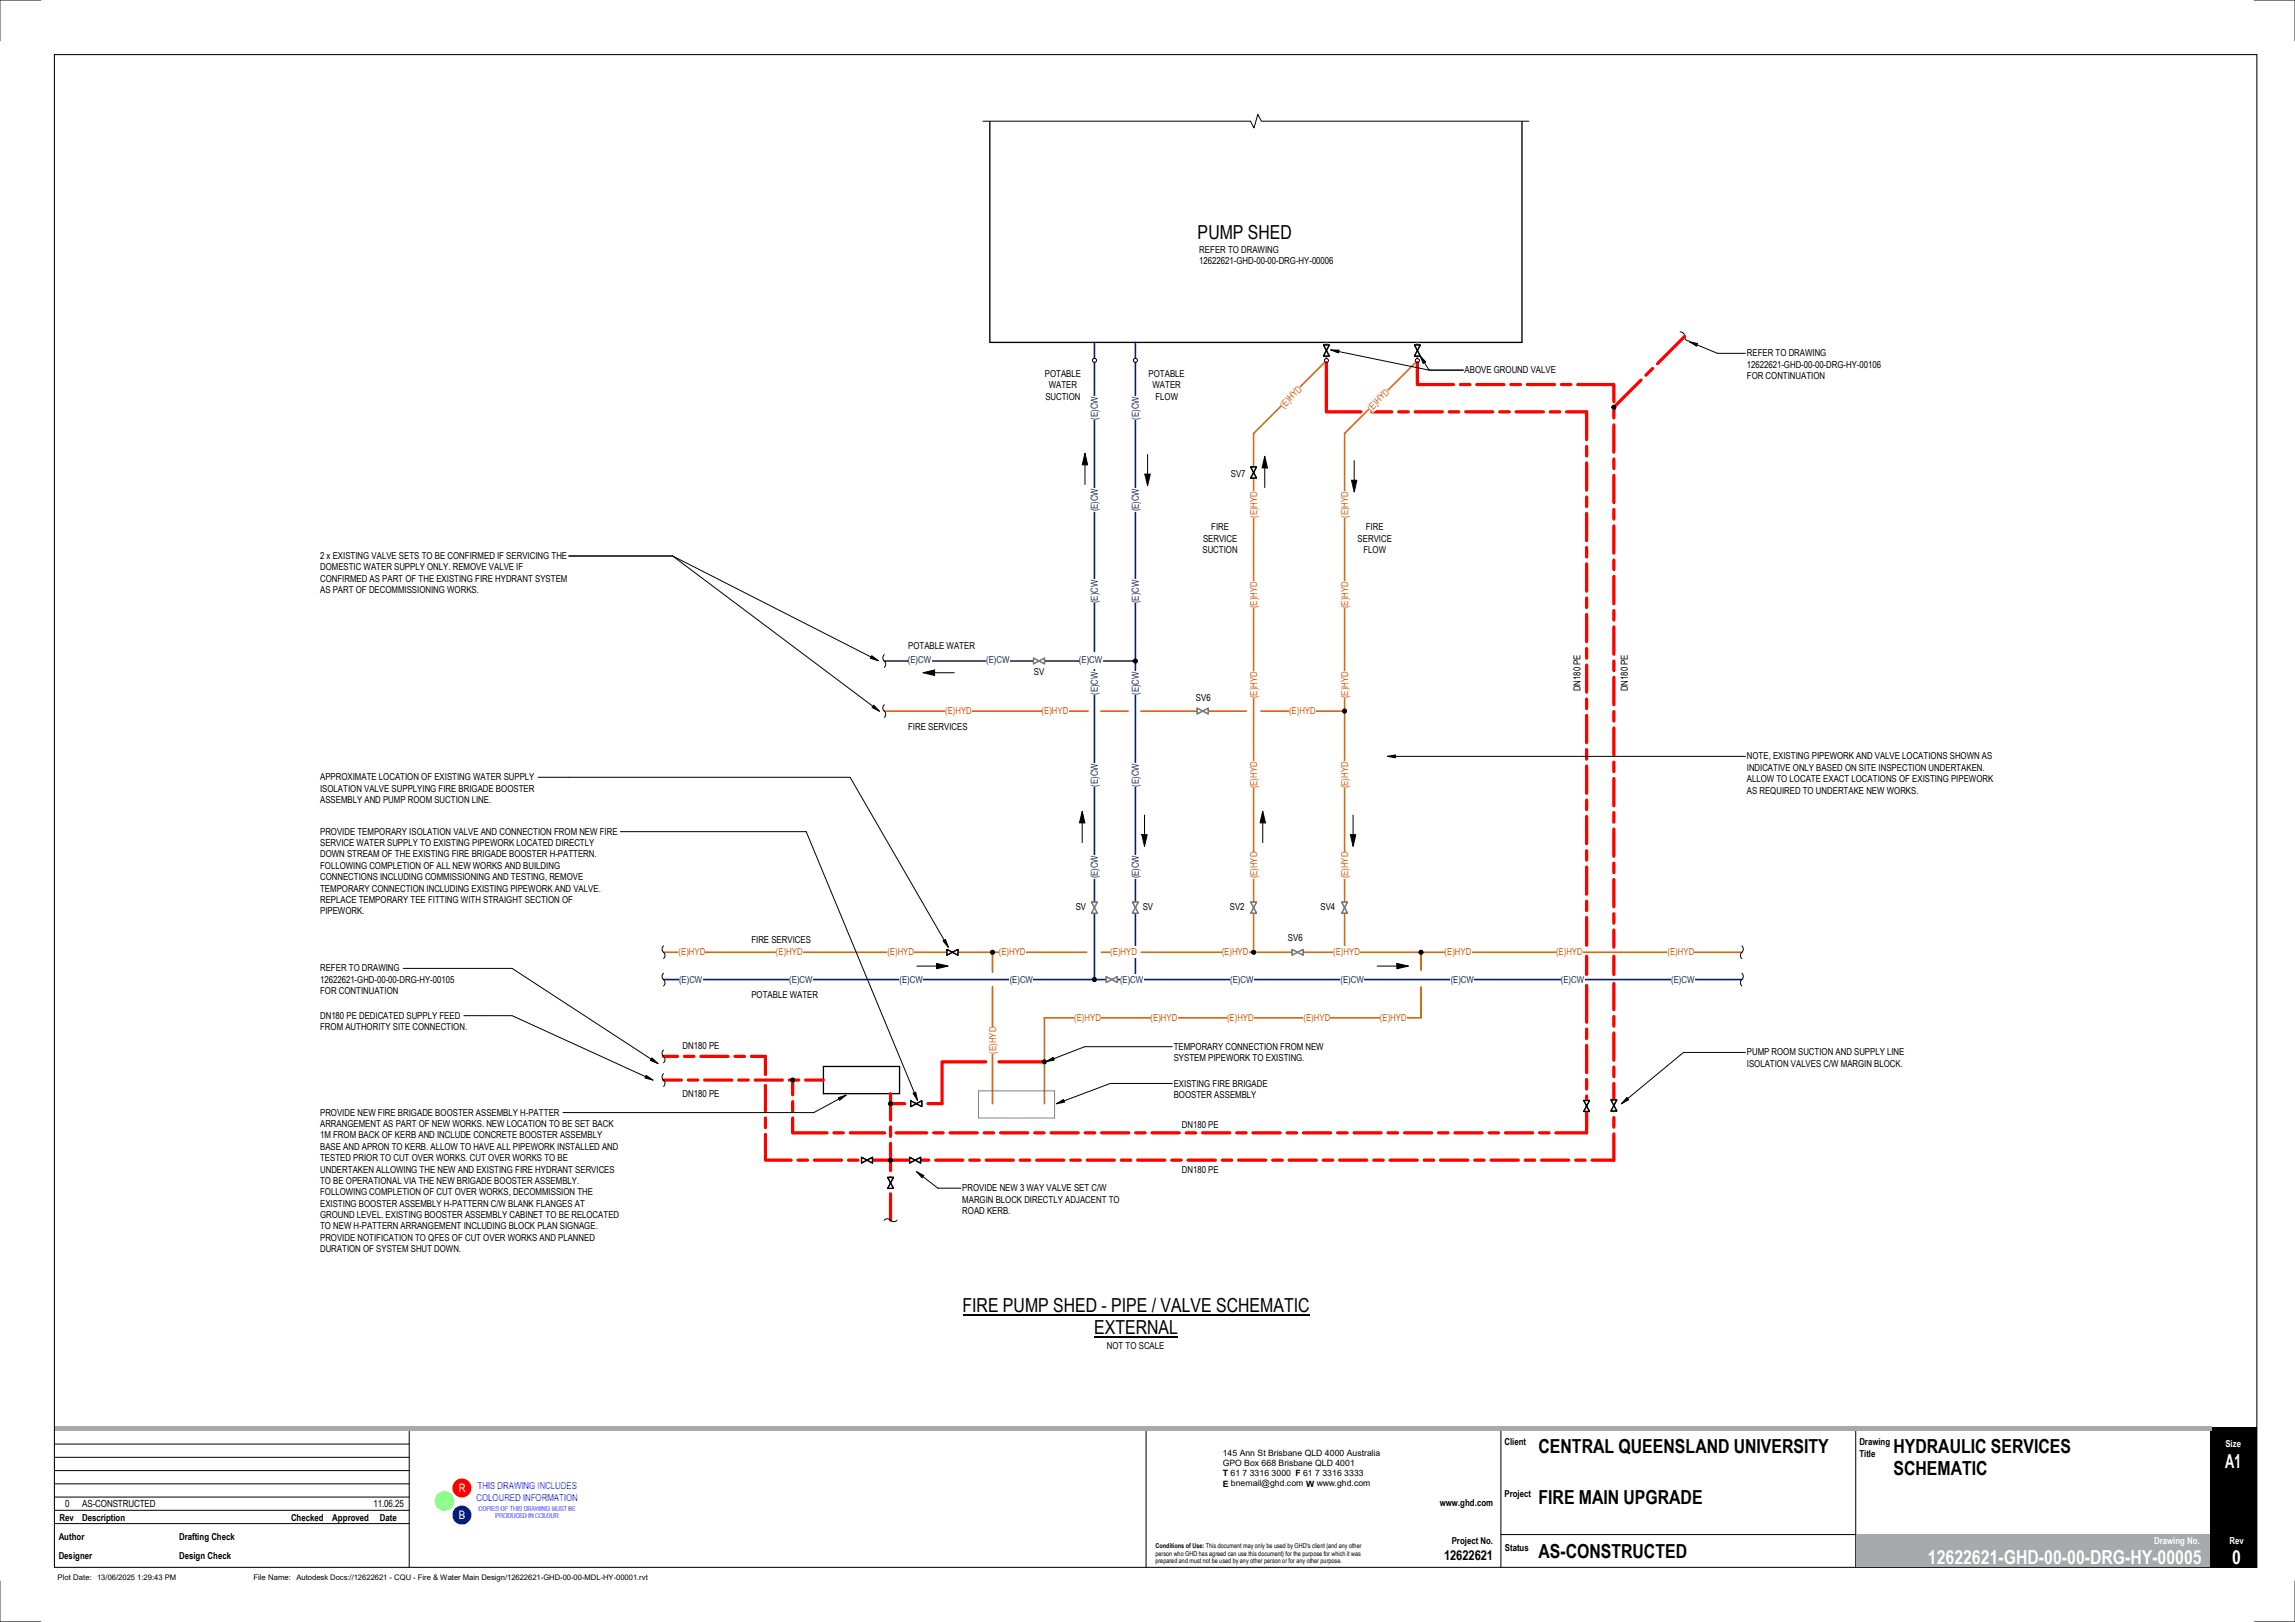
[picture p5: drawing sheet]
<svg xmlns="http://www.w3.org/2000/svg" width="841mm" height="594mm" viewBox="0 0 841 594" stroke-linecap="round" stroke-linejoin="round" font-family="sans-serif">
<defs><g id="words">
<g font-size="7.1">
<text x="438.9" y="87.4">PUMP SHED</text>
<text x="352.7" y="480.7">FIRE PUMP SHED - PIPE / VALVE SCHEMATIC</text>
<text x="401" y="488.7">EXTERNAL</text>
<text x="563.8" y="532.3">CENTRAL QUEENSLAND UNIVERSITY</text>
<text x="693.9" y="532.3">HYDRAULIC SERVICES</text>
<text x="693.9" y="540.3">SCHEMATIC</text>
<text x="563.8" y="551">FIRE MAIN UPGRADE</text>
<text x="563.8" y="570.8">AS-CONSTRUCTED</text>
</g>
<g font-size="7.1" fill="#feffff">
<text x="815.4" y="537.8">A1</text>
<text x="706.5" y="572.7">12622621-GHD-00-00-DRG-HY-00005</text>
<text x="818" y="572.7">0</text>
</g>
<text font-size="5" x="529.2" y="571.5">12622621</text>
<g font-size="4.2" fill="#fefefe">
<text x="161.5" y="551.1">G</text>
<text x="168.1" y="546.4">R</text>
<text x="168.2" y="556.4">B</text>
</g>
<g font-size="3.6">
<text x="23.9" y="552">0</text>
<text x="30.1" y="552">AS-CONSTRUCTED</text>
<text x="136.9" y="552">11.06.25</text>
</g>
<g font-size="3.5">
<text x="439.5" y="92.6">REFER TO DRAWING</text>
<text x="439.5" y="96.8">12622621-GHD-00-00-DRG-HY-00006</text>
<text x="640.1" y="130.5">REFER TO DRAWING</text>
<text x="536.7" y="136.7">ABOVE GROUND VALVE</text>
<text x="640.1" y="134.7">12622621-GHD-00-00-DRG-HY-00106</text>
<text x="382.9" y="138.1">POTABLE</text>
<text x="384.3" y="142.2">WATER</text>
<text x="420.9" y="138.1">POTABLE</text>
<text x="422.4" y="142.2">WATER</text>
<text x="640.1" y="138.9">FOR CONTINUATION</text>
<text x="383.1" y="146.4">SUCTION</text>
<text x="423.4" y="146.4">FLOW</text>
<text x="451.1" y="174.5">SV7</text>
<text x="443.8" y="194.3">FIRE</text>
<text x="500.5" y="194.3">FIRE</text>
<text x="440.6" y="202.6">SUCTION</text>
<text x="440.9" y="198.5">SERVICE</text>
<text x="497.5" y="198.5">SERVICE</text>
<text x="499.6" y="202.6">FLOW</text>
<text x="117.3" y="204.7">2 x EXISTING VALVE SETS TO BE CONFIRMED IF SERVICING THE</text>
<text x="117.3" y="208.9">DOMESTIC WATER SUPPLY ONLY. REMOVE VALVE IF</text>
<text x="117.3" y="213.1">CONFIRMED AS PART OF THE EXISTING FIRE HYDRANT SYSTEM</text>
<text x="117.3" y="217.3">AS PART OF DECOMMISSIONING WORKS.</text>
<text x="332.8" y="237.9">POTABLE WATER</text>
<text x="378.9" y="247.4">SV</text>
<text x="438.3" y="256.9">SV6</text>
<text x="579.2" y="253.2" transform="rotate(-90 579.2 253.2)">DN180 PE</text>
<text x="596.6" y="253.2" transform="rotate(-90 596.6 253.2)">DN180 PE</text>
<text x="332.8" y="267.5">FIRE SERVICES</text>
<text x="640.1" y="278.2">NOTE, EXISTING PIPEWORK AND VALVE LOCATIONS SHOWN AS</text>
<text x="117.3" y="285.8">APPROXIMATE LOCATION OF EXISTING WATER SUPPLY</text>
<text x="640.1" y="282.3">INDICATIVE ONLY BASED ON SITE INSPECTION UNDERTAKEN.</text>
<text x="640.1" y="286.5">ALLOW TO LOCATE EXACT LOCATIONS OF EXISTING PIPEWORK</text>
<text x="117.3" y="290">ISOLATION VALVE SUPPLYING FIRE BRIGADE BOOSTER</text>
<text x="640.1" y="290.7">AS REQUIRED TO UNDERTAKE NEW WORKS.</text>
<text x="117.3" y="294.1">ASSEMBLY AND PUMP ROOM SUCTION LINE.</text>
<text x="117.3" y="305.7">PROVIDE TEMPORARY ISOLATION VALVE AND CONNECTION FROM NEW FIRE</text>
<text x="117.3" y="309.9">SERVICE WATER SUPPLY TO EXISTING PIPEWORK LOCATED DIRECTLY</text>
<text x="117.3" y="314">DOWN STREAM OF THE EXISTING FIRE BRIGADE BOOSTER H-PATTERN.</text>
<text x="117.3" y="318.2">FOLLOWING COMPLETION OF ALL NEW WORKS AND BUILDING</text>
<text x="117.3" y="322.4">CONNECTIONS INCLUDING COMMISSIONING AND TESTING, REMOVE</text>
<text x="117.3" y="326.5">TEMPORARY CONNECTION INCLUDING EXISTING PIPEWORK AND VALVE.</text>
<text x="117.3" y="330.7">REPLACE TEMPORARY TEE FITTING WITH STRAIGHT SECTION OF</text>
<text x="117.3" y="334.9">PIPEWORK.</text>
<text x="394.2" y="333.4">SV</text>
<text x="418.8" y="333.4">SV</text>
<text x="450.7" y="333.4">SV2</text>
<text x="483.9" y="333.4">SV4</text>
<text x="275.3" y="345.3">FIRE SERVICES</text>
<text x="472" y="344.5">SV6</text>
<text x="117.3" y="355.8">REFER TO DRAWING</text>
<text x="117.3" y="360">12622621-GHD-00-00-DRG-HY-00105</text>
<text x="117.3" y="364.2">FOR CONTINUATION</text>
<text x="275.3" y="365.4">POTABLE WATER</text>
<text x="117.3" y="373.1">DN180 PE DEDICATED SUPPLY FEED</text>
<text x="117.3" y="377.3">FROM AUTHORITY SITE CONNECTION.</text>
<text x="250.2" y="384.3">DN180 PE</text>
<text x="430.1" y="384.5">TEMPORARY CONNECTION FROM NEW</text>
<text x="430.1" y="388.7">SYSTEM PIPEWORK TO EXISTING.</text>
<text x="640.1" y="386.6">PUMP ROOM SUCTION AND SUPPLY LINE</text>
<text x="640.1" y="390.8">ISOLATION VALVES C/W MARGIN BLOCK.</text>
<text x="250.2" y="401.7">DN180 PE</text>
<text x="430.1" y="398">EXISTING FIRE BRIGADE</text>
<text x="430.1" y="402.1">BOOSTER ASSEMBLY</text>
<text x="117.3" y="408.6">PROVIDE NEW FIRE BRIGADE BOOSTER ASSEMBLY H-PATTER</text>
<text x="117.3" y="412.8">ARRANGEMENT AS PART OF NEW WORKS. NEW LOCATION TO BE SET BACK</text>
<text x="433.1" y="413.2">DN180 PE</text>
<text x="117.3" y="416.9">1M FROM BACK OF KERB AND INCLUDE CONCRETE BOOSTER ASSEMBLY</text>
<text x="117.3" y="421.1">BASE AND APRON TO KERB. ALLOW TO HAVE ALL PIPEWORK INSTALLED AND</text>
<text x="117.3" y="425.3">TESTED PRIOR TO CUT OVER WORKS. CUT OVER WORKS TO BE</text>
<text x="117.3" y="429.5">UNDERTAKEN ALLOWING THE NEW AND EXISTING FIRE HYDRANT SERVICES</text>
<text x="433.1" y="429.5">DN180 PE</text>
<text x="117.3" y="433.6">TO BE OPERATIONAL VIA THE NEW BRIGADE BOOSTER ASSEMBLY.</text>
<text x="117.3" y="437.8">FOLLOWING COMPLETION OF CUT OVER WORKS, DECOMMISSION THE</text>
<text x="352.6" y="436.3">PROVIDE NEW 3 WAY VALVE SET C/W</text>
<text x="117.3" y="441.9">EXISTING BOOSTER ASSEMBLY H-PATTERN C/W BLANK FLANGES AT</text>
<text x="352.6" y="440.5">MARGIN BLOCK DIRECTLY ADJACENT TO</text>
<text x="117.3" y="446.1">GROUND LEVEL. EXISTING BOOSTER ASSEMBLY CABINET TO BE RELOCATED</text>
<text x="352.6" y="444.6">ROAD KERB.</text>
<text x="117.3" y="450.3">TO NEW H-PATTERN ARRANGEMENT INCLUDING BLOCK PLAN SIGNAGE.</text>
<text x="117.3" y="454.4">PROVIDE NOTIFICATION TO QFES OF CUT OVER WORKS AND PLANNED</text>
<text x="117.3" y="458.6">DURATION OF SYSTEM SHUT DOWN.</text>
<text x="405.6" y="494.1">NOT TO SCALE</text>
<text x="551.3" y="529.4">Client</text>
<text x="681.4" y="529.4">Drawing</text>
<text x="681.4" y="533.5">Title</text>
<text x="527.6" y="551.7">www.ghd.com</text>
<text x="551.3" y="548.3">Project</text>
<text x="21.8" y="557">Rev</text>
<text x="30.2" y="557">Description</text>
<text x="106.6" y="557">Checked</text>
<text x="121.8" y="557">Approved</text>
<text x="139.2" y="557">Date</text>
<text x="21.5" y="564.2">Author</text>
<text x="65.7" y="564.2">Drafting Check</text>
<text x="532" y="565.7">Project No.</text>
<text x="551.5" y="567.9">Status</text>
<text x="21.5" y="571">Designer</text>
<text x="65.7" y="571">Design Check</text>
</g>
<g font-size="3.5" fill="#cc6500">
<text x="470.5" y="149.6" transform="rotate(-45 470.5 149.6)">(E)HYD</text>
<text x="502.5" y="150.7" transform="rotate(-45 502.5 150.7)">(E)HYD</text>
<text x="460.7" y="189.7" transform="rotate(-90 460.7 189.7)">(E)HYD</text>
<text x="494.1" y="189.7" transform="rotate(-90 494.1 189.7)">(E)HYD</text>
<text x="460.7" y="222.7" transform="rotate(-90 460.7 222.7)">(E)HYD</text>
<text x="494.1" y="222.7" transform="rotate(-90 494.1 222.7)">(E)HYD</text>
<text x="460.7" y="255.7" transform="rotate(-90 460.7 255.7)">(E)HYD</text>
<text x="494.1" y="255.7" transform="rotate(-90 494.1 255.7)">(E)HYD</text>
<text x="346.4" y="261.5">(E)HYD</text>
<text x="381.7" y="261.5">(E)HYD</text>
<text x="472.4" y="261.5">(E)HYD</text>
<text x="460.7" y="288.7" transform="rotate(-90 460.7 288.7)">(E)HYD</text>
<text x="494.1" y="288.7" transform="rotate(-90 494.1 288.7)">(E)HYD</text>
<text x="460.7" y="321.8" transform="rotate(-90 460.7 321.8)">(E)HYD</text>
<text x="494.1" y="321.8" transform="rotate(-90 494.1 321.8)">(E)HYD</text>
<text x="248.7" y="349.8">(E)HYD</text>
<text x="284.4" y="349.8">(E)HYD</text>
<text x="325.2" y="349.8">(E)HYD</text>
<text x="366" y="349.8">(E)HYD</text>
<text x="406.9" y="349.8">(E)HYD</text>
<text x="447.7" y="349.8">(E)HYD</text>
<text x="488.6" y="349.8">(E)HYD</text>
<text x="529.4" y="349.8">(E)HYD</text>
<text x="570.2" y="349.8">(E)HYD</text>
<text x="611.1" y="349.8">(E)HYD</text>
<text x="393.7" y="373.9">(E)HYD</text>
<text x="421.7" y="373.9">(E)HYD</text>
<text x="449.7" y="373.9">(E)HYD</text>
<text x="477.7" y="373.9">(E)HYD</text>
<text x="505.7" y="373.9">(E)HYD</text>
<text x="365" y="385.9" transform="rotate(-90 365 385.9)">(E)HYD</text>
</g>
<g font-size="3.5" fill="#001f7e">
<text x="402.3" y="153.7" transform="rotate(-90 402.3 153.7)">(E)CW</text>
<text x="417.3" y="153.7" transform="rotate(-90 417.3 153.7)">(E)CW</text>
<text x="402.3" y="187.3" transform="rotate(-90 402.3 187.3)">(E)CW</text>
<text x="417.3" y="187.3" transform="rotate(-90 417.3 187.3)">(E)CW</text>
<text x="402.3" y="220.9" transform="rotate(-90 402.3 220.9)">(E)CW</text>
<text x="417.3" y="220.9" transform="rotate(-90 417.3 220.9)">(E)CW</text>
<text x="332.7" y="243">(E)CW</text>
<text x="361.4" y="243">(E)CW</text>
<text x="395.4" y="243">(E)CW</text>
<text x="402.3" y="254.5" transform="rotate(-90 402.3 254.5)">(E)CW</text>
<text x="417.3" y="254.5" transform="rotate(-90 417.3 254.5)">(E)CW</text>
<text x="402.3" y="288.1" transform="rotate(-90 402.3 288.1)">(E)CW</text>
<text x="417.3" y="288.1" transform="rotate(-90 417.3 288.1)">(E)CW</text>
<text x="402.3" y="321.8" transform="rotate(-90 402.3 321.8)">(E)CW</text>
<text x="417.3" y="321.8" transform="rotate(-90 417.3 321.8)">(E)CW</text>
<text x="248.9" y="359.9">(E)CW</text>
<text x="289.2" y="359.9">(E)CW</text>
<text x="329.6" y="359.9">(E)CW</text>
<text x="370" y="359.9">(E)CW</text>
<text x="410.4" y="359.9">(E)CW</text>
<text x="450.8" y="359.9">(E)CW</text>
<text x="491.2" y="359.9">(E)CW</text>
<text x="531.6" y="359.9">(E)CW</text>
<text x="572" y="359.9">(E)CW</text>
<text x="612.4" y="359.9">(E)CW</text>
</g>
<g font-size="3.5" fill="#feffff">
<text x="815.5" y="530">Size</text>
<text x="789.4" y="565.6">Drawing No.</text>
<text x="817" y="565.6">Rev</text>
</g>
<g font-size="3.5" fill="#00f">
<text x="175" y="545.5">THIS DRAWING INCLUDES</text>
<text x="174.6" y="549.6">COLOURED INFORMATION</text>
</g>
<g font-size="3.2">
<text x="448.1" y="533.4">145 Ann St Brisbane QLD 4000 Australia</text>
<text x="448.1" y="537">GPO Box 668 Brisbane QLD 4001</text>
<text x="448.1" y="540.8">T 61 7 3316 3000 F 61 7 3316 3333</text>
<text x="448.1" y="544.5">E bnemail@ghd.com W www.ghd.com</text>
</g>
<g font-size="2.8">
<text x="21.1" y="578.8">Plot Date:</text>
<text x="35.6" y="578.8">13/06/2025 1:29:43 PM</text>
<text x="92.8" y="578.8">File Name:</text>
<text x="108.7" y="578.8">Autodesk Docs://12622621 - CQU - Fire &amp; Water Main Design/12622621-GHD-00-00-MDL-HY-00001.rvt</text>
</g>
<g font-size="2.4" fill="#00f">
<text x="175.4" y="553.3">COPIES OF THIS DRAWING MUST BE</text>
<text x="181.6" y="556.1">PRODUCED IN COLOUR</text>
</g>
<g font-size="2.4">
<text x="423.4" y="566.9">Conditions of Use: This document may only be used by GHD's client (and any other</text>
<text x="423.4" y="569.8">person who GHD has agreed can use this document) for the purpose for which it was</text>
<text x="423.4" y="572.6">prepared and must not be used by any other person or for any other purpose.</text>
</g>
</g></defs>
<path d="M362.7 28.7h195v96.7h-195zM301.8 390.6h27.8v10h-27.8z" fill="none" stroke="#000" stroke-width=".49"/>
<path d="M401.1 125.4v5.9M401.1 132.8v105.8M416.1 125.4v5.9M416.1 132.8v226M324.1 242.1h92M401.1 245.3v113.5M243.2 358.8h395.1" fill="none" stroke="#001f7e" stroke-width=".59"/>
<g fill="none" stroke="#cc6800" stroke-width=".59">
<path d="M485.6 132.6l-26.2 26.1v190.1M486.1 125.4v5.9M518.8 132.7l-26.1 26v190.1M519.4 125.4v5.9M324.1 260.4h74.6M403.4 260.4h10M418.1 260.4h38.6M462.1 260.4h30.6M243.2 348.8h155.1M363.7 348.8v7.3M403.6 348.8h10M418.3 348.8h220"/>
<path d="M520.7 348.8v6.7M363.7 361.4v42.8M520.7 361.4v11.4h-138v31.4"/>
</g>
<g fill="none" stroke="#000" stroke-width=".37">
<path d="M615.7 121.6a1.89 1.89 0 0 1 1.8 2.4l.8 .8 .7 .1M324.1 239.8a1.63 1.63 0 0 0 .2 2.6l.3 1.1-.5 .9M324.1 258.1a1.63 1.63 0 0 0 .2 2.6l.3 1.1-.5 1M243.2 346.5a1.63 1.63 0 0 0 .2 2.6l.3 1-.5 1M243.2 356.4a1.65 1.65 0 0 0 .2 2.7l.3 1-.5 1M638.3 356.4a1.9 1.9 0 0 1-.4 3v1.1l.4 .6M638.3 346.5a1.9 1.9 0 0 1-.4 2.9v1.1l.4 .6M243.2 384.6a1.65 1.65 0 0 0 .2 2.6l.3 1.1-.5 1M243.2 393.3a1.63 1.63 0 0 0 .2 2.6l.3 1-.5 1M324 446.9a1.9 1.9 0 0 1 3 .5h1.1l.6-.5"/>
<circle cx="401.1" cy="132" r=".76"/>
<circle cx="416.1" cy="132" r=".76"/>
<circle cx="486.1" cy="132.1" r=".76"/>
<circle cx="519.4" cy="132.1" r=".76"/>
<circle cx="416.1" cy="242.1" r=".75"/>
<circle cx="492.8" cy="260.4" r=".75"/>
<circle cx="401.1" cy="358.8" r=".75"/>
<circle cx="416.1" cy="358.8" r=".75"/>
<circle cx="459.4" cy="348.8" r=".75"/>
<circle cx="492.8" cy="348.8" r=".75"/>
</g>
<g fill="none" stroke="#f00" stroke-width="1.2">
<path d="M486.1 132.8v18h12.7M519.4 132.8v8h13.3M601.4 139.2l-10 10M605.6 135l-2.5 2.4M617.3 123.2l-9.9 10M502.8 150.8h7.3M512.6 150.8h3.5M518.6 150.8h10M531.1 150.8h3.5M535.2 140.8h3.5M537.1 150.8h10M541.2 140.8h10"/>
<path d="M549.6 150.8h3.5M553.7 140.8h3.5M555.6 150.8h10M559.7 140.8h10M568.1 150.8h3.5M572.2 140.8h3.5M574.1 150.8h7.3v10.2M578.2 140.8h13.2v6.3M591.4 149.6v3.5M591.4 155.6v10M581.4 163.5v3.5M581.4 169.5v10"/>
<path d="M591.4 168.1v3.5M591.4 174.1v10M581.4 182v3.5M581.4 188v10M591.4 186.6v3.5M591.4 192.6v10M581.4 200.5v3.5M581.4 206.5v10M581.4 219v3.5M591.4 205.1v3.5M591.4 211.1v10M581.4 225v10"/>
<path d="M581.4 237.5v3.5M591.4 223.6v3.5M591.4 229.6v10M581.4 243.5v10M581.4 256v3.5M591.4 242.1v3.5M591.4 248.1v10M581.4 262v10M581.4 274.6v3.4M591.4 260.6v3.5M591.4 266.6v10M591.4 279.1v3.5"/>
<path d="M581.4 280.5v10.1M581.4 293.1v3.4M581.4 299v10.1M591.4 285.1v10M591.4 297.6v3.5M581.4 311.6v3.4M581.4 317.5v10.1M591.4 303.6v10M591.4 316.1v3.5M581.4 330.1v3.4M581.4 336v10.2M591.4 322.1v10"/>
<path d="M591.4 334.6v3.5M581.4 350.2v6.7M591.4 340.6v6.3M591.4 350.2v6.7M581.4 360.9v13.5M581.4 376.9v3.5M591.4 360.2v9.6M591.4 372.3v3.5M591.4 378.3v10M243.2 395.6h6.5M243.2 386.9h5.1M250.8 386.9h3.5"/>
<path d="M252.2 395.6h3.5M256.8 386.9h10M258.2 395.6h10M269.3 386.9h3.5M270.7 395.6h3.5M275.3 386.9h5.2v6.7M276.7 395.6h10M280.5 397.6v9.4M289.2 395.6h3.5M290.5 395.6v5.4M295.2 395.6h6.6M361.2 388.9h-16v15.3h-5.2"/>
<path d="M366.1 388.9h16.6M581.4 382.9v10M581.4 395.4v3.5M591.4 390.8v3.5M591.4 396.8v10M280.5 409.5v3.5M280.5 415.5v9.4h9.4M290.5 409.5v5.4h12.6M290.5 403.5v3.5M305.6 414.9h3.5M311.6 414.9h12.6M326.3 404.2h5.2"/>
<path d="M326.3 400.6v9.6M326.3 412.7v3.5M326.3 418.7v10.1M328.4 414.9h11.2M334 404.2h3.5M342.1 414.9h3.5M348.1 414.9h10M360.6 414.9h3.6M366.6 414.9h10M379.1 414.9h3.6M385.1 414.9h10M397.6 414.9h3.6"/>
<path d="M403.6 414.9h10M416.2 414.9h3.5M422.1 414.9h10.1M434.7 414.9h3.5M440.6 414.9h10.1M453.2 414.9h3.4M459.1 414.9h10.1M471.7 414.9h3.4M477.6 414.9h10.1M490.2 414.9h3.5M496.2 414.9h10M508.7 414.9h3.5"/>
<path d="M514.7 414.9h10M527.2 414.9h3.5M533.2 414.9h10M545.7 414.9h3.5M551.7 414.9h10M564.2 414.9h3.5M581.4 401.4v13.5h-11.2M591.4 415.3v9.6h-8M591.4 409.3v3.5M292.4 424.9h3.5M298.4 424.9h10M310.9 424.9h3.5"/>
<path d="M316.9 424.9h17.5M326.3 431.2v3.5M326.3 437.2v9.7M336.9 424.9h3.5M342.9 424.9h10M355.4 424.9h3.5M361.4 424.9h10M373.9 424.9h3.5M379.9 424.9h10M392.4 424.9h3.5M398.4 424.9h10M410.9 424.9h3.5"/>
<path d="M416.9 424.9h10M429.4 424.9h3.5M435.4 424.9h10M447.9 424.9h3.5M453.9 424.9h10M466.4 424.9h3.5M472.4 424.9h10M484.9 424.9h3.5M490.9 424.9h10M503.4 424.9h3.5M509.4 424.9h10M521.9 424.9h3.5"/>
<path d="M527.9 424.9h10M540.4 424.9h3.5M546.4 424.9h10M558.9 424.9h3.5M564.9 424.9h10M577.4 424.9h3.5"/>
</g>
<path d="M358.6 399.5h27.9v10h-27.9z" fill="none" stroke="#808080" stroke-width=".37"/>
<path d="M415.3 241.3h1.5v1.5h-1.5zM492 259.7h1.5v1.5h-1.5zM400.3 358h1.5v1.5h-1.5zM415.3 358h1.5v1.5h-1.5zM458.7 348h1.5v1.5h-1.5zM492 348h1.5v1.5h-1.5z" fill="#000"/>
<path d="M405.4 357.8v2l4-2v2z" fill="none" stroke="#777" stroke-width=".49"/>
<path d="M405.4 358.8h4v1h-4z" fill="#fff"/>
<path d="M405.4 359.8l2-1 2 1" fill="none" stroke="#777" stroke-width=".49"/>
<path d="M405.4 357.8h4v1h-4z" fill="#fff"/>
<path d="M405.4 357.8l2 1 2-1" fill="none" stroke="#777" stroke-width=".49"/>
<path d="M407.4 357.8h2v2h-2z" fill="#fff"/>
<path d="M407.4 358.8l2-1v2z" fill="none" stroke="#777" stroke-width=".49"/>
<path d="M405.4 357.8h2v2h-2z" fill="#fff"/>
<path d="M378.8 241.1v2l4-2v2zM405.4 357.8l2 1-2 1z" fill="none" stroke="#777" stroke-width=".49"/>
<path d="M378.8 242.1h4v1h-4z" fill="#fff"/>
<path d="M378.8 243.1l1.9-1 2.1 1" fill="none" stroke="#777" stroke-width=".49"/>
<path d="M378.8 241.1h3.9v1h-3.9z" fill="#fff"/>
<path d="M378.8 241.1l1.9 1 2.1-1" fill="none" stroke="#777" stroke-width=".49"/>
<path d="M380.7 241.1h2.1v2h-2.1z" fill="#fff"/>
<path d="M380.7 242.1l2.1-1v2z" fill="none" stroke="#777" stroke-width=".49"/>
<path d="M378.8 241.1h1.9v2h-1.9z" fill="#fff"/>
<path d="M378.8 241.1l1.9 1-1.9 1zM438.7 259.4v2l4-2v2z" fill="none" stroke="#777" stroke-width=".49"/>
<path d="M438.7 260.4h4v1h-4z" fill="#fff"/>
<path d="M438.7 261.4l2.1-1 1.9 1" fill="none" stroke="#777" stroke-width=".49"/>
<path d="M438.8 259.4h3.9v1h-3.9z" fill="#fff"/>
<path d="M438.7 259.4l2.1 1 1.9-1" fill="none" stroke="#777" stroke-width=".49"/>
<path d="M440.8 259.4h1.9v2h-1.9z" fill="#fff"/>
<path d="M440.8 260.4l1.9-1v2z" fill="none" stroke="#777" stroke-width=".49"/>
<path d="M438.7 259.4h2.1v2h-2.1z" fill="#fff"/>
<path d="M438.7 259.4l2.1 1-2.1 1zM473.5 347.8v2l4-2v2z" fill="none" stroke="#777" stroke-width=".49"/>
<path d="M473.5 348.8h4v1h-4z" fill="#fff"/>
<path d="M473.5 349.8l2-1 2 1" fill="none" stroke="#777" stroke-width=".49"/>
<path d="M473.6 347.8h3.9v1h-3.9z" fill="#fff"/>
<path d="M473.5 347.8l2 1 2-1" fill="none" stroke="#777" stroke-width=".49"/>
<path d="M475.5 347.8h2v2h-2z" fill="#fff"/>
<path d="M475.5 348.8l2-1v2z" fill="none" stroke="#777" stroke-width=".49"/>
<path d="M473.5 347.8h2v2h-2z" fill="#fff"/>
<path d="M400.1 330.4h2l-2 4h2zM473.5 347.8l2 1-2 1z" fill="none" stroke="#777" stroke-width=".49"/>
<path d="M401.1 330.5h1v3.9h-1z" fill="#fff"/>
<path d="M402.1 330.4l-1 2 1 2" fill="none" stroke="#777" stroke-width=".49"/>
<path d="M400.1 330.4h1v4h-1z" fill="#fff"/>
<path d="M400.1 330.4l1 2-1 2" fill="none" stroke="#777" stroke-width=".49"/>
<path d="M400.1 330.4h2v2h-2z" fill="#fff"/>
<path d="M400.1 330.4h2l-1 2z" fill="none" stroke="#777" stroke-width=".49"/>
<path d="M400.1 332.4h2v2h-2z" fill="#fff"/>
<path d="M401.1 332.4l1 2h-2zM415.1 330.4l2 4h-2l2-4z" fill="none" stroke="#777" stroke-width=".49"/>
<path d="M416.1 330.5h1v3.9h-1z" fill="#fff"/>
<path d="M417.1 330.4l-1 2 1 2" fill="none" stroke="#777" stroke-width=".49"/>
<path d="M415.1 330.4h1v4h-1z" fill="#fff"/>
<path d="M415.1 330.4l1 2-1 2" fill="none" stroke="#777" stroke-width=".49"/>
<path d="M415.1 330.4h2v2h-2z" fill="#fff"/>
<path d="M415.1 330.4h2l-1 2z" fill="none" stroke="#777" stroke-width=".49"/>
<path d="M415.1 332.4h2v2h-2z" fill="#fff"/>
<path d="M416.1 332.4l1 2h-2zM458.4 330.4h2l-2 4h2z" fill="none" stroke="#777" stroke-width=".49"/>
<path d="M459.4 330.5h1v3.9h-1z" fill="#fff"/>
<path d="M460.4 330.4l-1 2 1 2" fill="none" stroke="#777" stroke-width=".49"/>
<path d="M458.4 330.4h1v4h-1z" fill="#fff"/>
<path d="M458.4 330.4l1 2-1 2" fill="none" stroke="#777" stroke-width=".49"/>
<path d="M458.4 330.4h2v2h-2z" fill="#fff"/>
<path d="M458.4 330.4h2l-1 2z" fill="none" stroke="#777" stroke-width=".49"/>
<path d="M458.4 332.4h2v2h-2z" fill="#fff"/>
<path d="M459.4 332.4l1 2h-2zM491.7 330.4h2l-2 4h2z" fill="none" stroke="#777" stroke-width=".49"/>
<path d="M492.7 330.5h1v3.9h-1z" fill="#fff"/>
<path d="M493.7 330.4l-1 2 1 2" fill="none" stroke="#777" stroke-width=".49"/>
<path d="M491.7 330.4h1v4h-1z" fill="#fff"/>
<path d="M491.7 330.4l1 2-1 2" fill="none" stroke="#777" stroke-width=".49"/>
<path d="M491.8 330.4h1.9v2h-1.9z" fill="#fff"/>
<path d="M491.7 330.4h2l-1 2z" fill="none" stroke="#777" stroke-width=".49"/>
<path d="M491.7 332.4h2v2h-2z" fill="#fff"/>
<path d="M492.7 332.4l1 2h-2z" fill="none" stroke="#777" stroke-width=".49"/>
<path d="M495.3 175.9h1.9l-.9 4.3zM496.3 168.7v10" fill="none" stroke="#000" stroke-width=".37"/>
<path d="M495.3 175.9h1.9v4.3h-1.9z" fill="#000"/>
<path d="M347 347.8v2l4-2v2z" fill="none" stroke="#000" stroke-width=".49"/>
<path d="M347 348.8h4v1h-4z" fill="#fff"/>
<path d="M347 349.8l2-1 2 1" fill="none" stroke="#000" stroke-width=".49"/>
<path d="M347.1 347.8h3.9v1h-3.9z" fill="#fff"/>
<path d="M347 347.8l2 1 2-1" fill="none" stroke="#000" stroke-width=".49"/>
<path d="M349 347.8h2v2h-2z" fill="#fff"/>
<path d="M349 348.8l2-1v2z" fill="none" stroke="#000" stroke-width=".49"/>
<path d="M347 347.8h2v2h-2z" fill="#fff"/>
<path d="M347 347.8l2 1-2 1zM333.4 423.9v2l4-2v2z" fill="none" stroke="#000" stroke-width=".49"/>
<g fill="none" stroke="#000" stroke-width=".37">
<path d="M397.6 167.4v10.1M397.6 166l1 4.2h-2zM419.5 173.7h2l-1 4.2zM420.5 166.5v9.9M463.5 167.1l1 4.3h-2zM463.5 168.6v10M338.2 246.4l4.3-1v2zM339.7 246.4h10M396.6 298.6v10M396.6 297.1l1 4.3h-2zM419.4 298.5v10M462.7 298.6v10"/>
<path d="M462.7 297.1l1 4.3h-1.9zM495.9 298.5v10M418.4 305.7h2l-1 4.3zM494.9 305.7h1.9l-.9 4.3zM336 353.8h10M343.2 352.9l4.3 .9-4.3 1zM504.7 353.8h10M511.9 352.9l4.2 .9-4.2 1z"/>
</g>
<path d="M396.6 166h2v4.2h-2zM419.6 173.7h1.9v4.2h-1.9zM462.5 167.1h2v4.3h-2zM338.2 245.4h4.3v2h-4.3zM395.6 297.1h2v4.3h-2zM461.8 297.1h1.9v4.3h-1.9zM418.4 305.7h2v4.3h-2zM494.9 305.7h1.9v4.3h-1.9zM343.2 352.9h4.3v1.9h-4.3zM511.9 352.9h4.2v1.9h-4.2z" fill="#000"/>
<path d="M333.4 424.9h4v1h-4z" fill="#fff"/>
<path d="M333.4 425.9l2-1 2 1" fill="none" stroke="#000" stroke-width=".49"/>
<path d="M333.4 423.9h3.9v1h-3.9z" fill="#fff"/>
<path d="M333.4 423.9l2 1 2-1" fill="none" stroke="#000" stroke-width=".49"/>
<path d="M335.4 423.9h2v2h-2z" fill="#fff"/>
<path d="M335.4 424.9l2-1v2z" fill="none" stroke="#000" stroke-width=".49"/>
<path d="M333.4 423.9h2v2h-2z" fill="#fff"/>
<path d="M315.7 423.9v2l4-2v2zM333.4 423.9l2 1-2 1z" fill="none" stroke="#000" stroke-width=".49"/>
<path d="M315.7 424.9h4v1h-4z" fill="#fff"/>
<path d="M315.7 425.9l2-1 2 1" fill="none" stroke="#000" stroke-width=".49"/>
<path d="M315.8 423.9h3.9v1h-3.9z" fill="#fff"/>
<path d="M315.7 423.9l2 1 2-1" fill="none" stroke="#000" stroke-width=".49"/>
<path d="M317.7 423.9h2v2h-2z" fill="#fff"/>
<path d="M317.7 424.9l2-1v2z" fill="none" stroke="#000" stroke-width=".49"/>
<path d="M315.7 423.9h2v2h-2z" fill="#fff"/>
<path d="M315.7 423.9l2 1-2 1zM325.4 431.2h2l-2 4.1h2z" fill="none" stroke="#000" stroke-width=".49"/>
<path d="M326.3 431.3h1.1v3.9h-1.1z" fill="#fff"/>
<path d="M327.4 431.2l-1.1 2 1.1 2.1" fill="none" stroke="#000" stroke-width=".49"/>
<path d="M325.4 431.2h.9v4h-.9z" fill="#fff"/>
<path d="M325.4 431.2l.9 2-.9 2.1" fill="none" stroke="#000" stroke-width=".49"/>
<path d="M325.4 431.2h2v2h-2z" fill="#fff"/>
<path d="M325.4 431.2h2l-1.1 2z" fill="none" stroke="#000" stroke-width=".49"/>
<path d="M325.4 433.2h2v2.1h-2z" fill="#fff"/>
<path d="M326.3 433.2l1.1 2.1h-2z" fill="none" stroke="#000" stroke-width=".49"/>
<path d="M310.1 401.1l-11.9 6.4h-91.9" fill="none" stroke="#000" stroke-width=".37"/>
<path d="M307.2 402.1l2.9-1-2.4 1.9z" fill-rule="evenodd" fill="#000" stroke="#000" stroke-width=".37"/>
<g fill="#fff">
<path d="M490.7 312h4.1v9.8h-4.1z"/>
<path d="M248.7 346.6h9.8v4.2h-9.8z"/>
<path d="M284.4 346.6h9.8v4.2h-9.8z"/>
<path d="M611.1 346.6h9.8v4.2h-9.8z"/>
<path d="M325.2 346.6h9.8v4.2h-9.8z"/>
<path d="M366 346.6h9.8v4.2h-9.8z"/>
<path d="M406.9 346.6h9.8v4.2h-9.8z"/>
<path d="M447.7 346.6h9.8v4.2h-9.8z"/>
<path d="M488.6 346.6h9.8v4.2h-9.8z"/>
<path d="M529.4 346.6h9.8v4.2h-9.8z"/>
<path d="M570.2 346.6h9.8v4.2h-9.8z"/>
<path d="M393.7 370.6h9.8v4.2h-9.8z"/>
<path d="M505.7 370.6h9.8v4.2h-9.8z"/>
<path d="M421.7 370.6h9.8v4.2h-9.8z"/>
<path d="M449.7 370.6h9.8v4.2h-9.8z"/>
<path d="M472.4 258.3h9.8v4.1h-9.8z"/>
<path d="M381.7 258.3h9.8v4.1h-9.8z"/>
<path d="M346.4 258.3h9.8v4.1h-9.8z"/>
<path d="M490.7 179.9h4.1v9.8h-4.1z"/>
<path d="M490.7 278.9h4.1v9.8h-4.1z"/>
<path d="M490.7 245.9h4.1v9.8h-4.1z"/>
<path d="M490.7 212.9h4.1v9.8h-4.1z"/>
<path d="M457.3 312h4.2v9.8h-4.2z"/>
<path d="M457.3 179.9h4.2v9.8h-4.2z"/>
<path d="M457.3 278.9h4.2v9.8h-4.2z"/>
<path d="M457.3 245.9h4.2v9.8h-4.2z"/>
<path d="M457.3 212.9h4.2v9.8h-4.2z"/>
<path d="M507.1 141.4l2.9 3-6.9 6.9-2.9-2.9z"/>
<path d="M475.1 140.3l2.9 3-6.9 6.9-3-2.9z"/>
<path d="M414 313.2h4.1v8.6h-4.1z"/>
<path d="M414 145.1h4.1v8.6h-4.1z"/>
<path d="M414 279.5h4.1v8.6h-4.1z"/>
<path d="M414 245.9h4.1v8.6h-4.1z"/>
<path d="M414 212.3h4.1v8.6h-4.1z"/>
<path d="M414 178.7h4.1v8.6h-4.1z"/>
<path d="M398.9 313.2h4.2v8.6h-4.2z"/>
<path d="M398.9 145.1h4.2v8.6h-4.2z"/>
<path d="M398.9 279.5h4.2v8.6h-4.2z"/>
<path d="M398.9 245.9h4.2v8.6h-4.2z"/>
<path d="M398.9 212.3h4.2v8.6h-4.2z"/>
<path d="M398.9 178.7h4.2v8.6h-4.2z"/>
<path d="M395.4 239.8h8.6v4.1h-8.6z"/>
<path d="M361.4 239.8h8.6v4.1h-8.6z"/>
<path d="M332.7 239.8h8.6v4.1h-8.6z"/>
</g>
<path d="M363 348h1.5v1.5h-1.5zM289.8 394.8h1.5v1.5h-1.5zM325.6 424.2h1.5v1.4h-1.5z" fill="#000"/>
<g fill="none" stroke="#000" stroke-width=".37">
<circle cx="363.7" cy="348.8" r=".76"/>
<circle cx="290.5" cy="395.6" r=".75"/>
<circle cx="326.4" cy="424.9" r=".75"/>
</g>
<g fill="#fff">
<path d="M248.9 356.7h8.6v4.2h-8.6z"/>
<path d="M612.4 356.7h8.6v4.2h-8.6z"/>
<path d="M289.2 356.7h8.6v4.2h-8.6z"/>
<path d="M329.6 356.7h8.6v4.2h-8.6z"/>
<path d="M370 356.7h8.6v4.2h-8.6z"/>
<path d="M410.4 356.7h8.6v4.2h-8.6z"/>
<path d="M450.8 356.7h8.6v4.2h-8.6z"/>
<path d="M491.2 356.7h8.6v4.2h-8.6z"/>
<path d="M531.6 356.7h8.6v4.2h-8.6z"/>
<path d="M572 356.7h8.6v4.2h-8.6z"/>
<path d="M477.7 370.6h9.8v4.2h-9.8z"/>
</g>
<path d="M520 348h1.5v1.5h-1.5z" fill="#000"/>
<circle cx="520.8" cy="348.8" r=".75" fill="none" stroke="#000" stroke-width=".37"/>
<path d="M458.4 171.1h2l-2 4h2z" fill="none" stroke="#000" stroke-width=".49"/>
<path d="M459.4 171.1h1v3.9h-1z" fill="#fff"/>
<path d="M460.4 171.1l-1 2 1 2" fill="none" stroke="#000" stroke-width=".49"/>
<path d="M458.4 171.1h1v3.9h-1z" fill="#fff"/>
<path d="M458.4 171.1l1 2-1 2" fill="none" stroke="#000" stroke-width=".49"/>
<path d="M458.4 171.1h2v2h-2z" fill="#fff"/>
<path d="M458.4 171.1h2l-1 2z" fill="none" stroke="#000" stroke-width=".49"/>
<path d="M458.4 173.1h2v2h-2z" fill="#fff"/>
<path d="M459.4 173.1l1 2h-2zM333.8 403.2l4 2.1v-2.1l-4 2.1z" fill="none" stroke="#000" stroke-width=".49"/>
<path d="M333.8 404.2h4v1.1h-4z" fill="#fff"/>
<path d="M333.8 405.3l2-1.1 2 1.1" fill="none" stroke="#000" stroke-width=".49"/>
<path d="M333.8 403.2h3.9v1h-3.9z" fill="#fff"/>
<path d="M333.8 403.2l2 1 2-1" fill="none" stroke="#000" stroke-width=".49"/>
<path d="M335.8 403.2h2v2h-2z" fill="#fff"/>
<path d="M335.8 404.2l2-1v2.1z" fill="none" stroke="#000" stroke-width=".49"/>
<path d="M333.8 403.2h2v2h-2z" fill="#fff"/>
<path d="M333.8 403.2l2 1-2 1.1zM580.4 403.1h2l-2 4h2z" fill="none" stroke="#000" stroke-width=".49"/>
<path d="M581.4 403.1h1v3.9h-1z" fill="#fff"/>
<path d="M582.4 403.1l-1 2 1 2" fill="none" stroke="#000" stroke-width=".49"/>
<path d="M580.4 403.1h1v4h-1z" fill="#fff"/>
<path d="M580.4 403.1l1 2-1 2" fill="none" stroke="#000" stroke-width=".49"/>
<path d="M580.5 403.1h1.9v1.9h-1.9z" fill="#fff"/>
<path d="M580.4 403.1h2l-1 2z" fill="none" stroke="#000" stroke-width=".49"/>
<path d="M580.4 405.1h2v2h-2z" fill="#fff"/>
<path d="M581.4 405.1l1 2h-2zM590.4 402.9l2 4h-2l2-4z" fill="none" stroke="#000" stroke-width=".49"/>
<path d="M591.4 402.9h1v3.9h-1z" fill="#fff"/>
<path d="M592.4 402.9l-1 2 1 2" fill="none" stroke="#000" stroke-width=".49"/>
<path d="M590.4 402.9h1v4h-1z" fill="#fff"/>
<path d="M590.4 402.9l1 2-1 2" fill="none" stroke="#000" stroke-width=".49"/>
<path d="M590.4 402.9h2v2h-2z" fill="#fff"/>
<path d="M590.4 402.9h2l-1 2z" fill="none" stroke="#000" stroke-width=".49"/>
<path d="M590.4 404.9h2v2h-2z" fill="#fff"/>
<path d="M591.4 404.9l1 2h-2z" fill="none" stroke="#000" stroke-width=".49"/>
<g fill="#000" stroke="#000" stroke-width=".37">
<path d="M319.4 240.2l2.5 1.8-2.9-.9z" fill-rule="evenodd"/>
<path d="M320.2 258.3l2.1 2.2-2.7-1.4z" fill-rule="evenodd"/>
<path d="M508.4 277l3-.5v1.1z" fill-rule="evenodd"/>
<path d="M345.6 344.6l.9-.5 1 2.8z" fill-rule="evenodd"/>
<path d="M383.3 388.9l2.7-1.6 .3 1z" fill-rule="evenodd"/>
<path d="M334.6 400.4l1-.4 .6 3z" fill-rule="evenodd"/>
<path d="M387.1 404.3l2.6-1.6 .4 1z" fill-rule="evenodd"/>
<path d="M596.2 401.9l.7 .9-2.7 1.5z" fill-rule="evenodd"/>
<path d="M335.9 429.2l2.7 1.4-.7 .8z" fill-rule="evenodd"/>
</g>
<g fill="none" stroke="#000" stroke-width=".37">
<path d="M208.5 203.6h38M246.5 203.6l75.8 56.9M246.5 203.6l75.4 38.4M508.4 277h131.2M197.2 284.7h114.3l36 62.2M227.4 304.6h68l40.8 98.4M429.6 383.4h-32.1l-14.2 5.5M429.6 396.8h-22.7l-19.8 7.5M639.6 385.5h-22.7l-22.7 18.8M335.9 429.2l7.8 6h8.4"/>
<circle cx="382.7" cy="388.9" r=".75"/>
<circle cx="326.4" cy="404.3" r=".75"/>
</g>
<path d="M382 388.2h1.5v1.5h-1.5zM325.6 403.5h1.5v1.5h-1.5z" fill="#000"/>
<path d="M360.2 24.4h200.1v22.4h-200.1z" fill="#fff"/>
<path d="M360.2 44.4h98l1.3 2.5 1.4-5 1.3 2.5h98.1" fill="none" stroke="#000" stroke-width=".37"/>
<path d="M361.7 376.1h4.1v9.8h-4.1z" fill="#fff"/>
<path d="M619.1 125.2l10.3 4.2h10.2M147.8 354.7h39.9l53.4 34.9M170 372h17.7l51.6 23.6" fill="none" stroke="#000" stroke-width=".37"/>
<g fill="#000" stroke="#000" stroke-width=".37">
<path d="M619.1 125.2l3 .6-.4 1z" fill-rule="evenodd"/>
<path d="M236.8 393.9l2.5 1.7-3-.8z" fill-rule="evenodd"/>
<path d="M238.9 387.5l2.2 2.1-2.8-1.2z" fill-rule="evenodd"/>
</g>
<path d="M485.1 126.4h2l-2 4h2z" fill="none" stroke="#000" stroke-width=".49"/>
<path d="M486.1 126.4h1v3.9h-1z" fill="#fff"/>
<path d="M487.1 126.4l-1 2 1 2" fill="none" stroke="#000" stroke-width=".49"/>
<path d="M485.1 126.4h1v4h-1z" fill="#fff"/>
<path d="M485.1 126.4l1 2-1 2" fill="none" stroke="#000" stroke-width=".49"/>
<path d="M485.1 126.4h2v2h-2z" fill="#fff"/>
<path d="M485.1 126.4h2l-1 2z" fill="none" stroke="#000" stroke-width=".49"/>
<path d="M485.1 128.4h2v2h-2z" fill="#fff"/>
<path d="M486.1 128.4l1 2h-2zM518.4 126.4h2l-2 4h2z" fill="none" stroke="#000" stroke-width=".49"/>
<path d="M519.4 126.4h1v3.9h-1z" fill="#fff"/>
<path d="M520.4 126.4l-1 2 1 2" fill="none" stroke="#000" stroke-width=".49"/>
<path d="M518.4 126.4h1v4h-1z" fill="#fff"/>
<path d="M518.4 126.4l1 2-1 2" fill="none" stroke="#000" stroke-width=".49"/>
<path d="M518.4 126.4h2v2h-2z" fill="#fff"/>
<path d="M518.4 126.4h2l-1 2z" fill="none" stroke="#000" stroke-width=".49"/>
<path d="M518.4 128.4h2v2h-2z" fill="#fff"/>
<path d="M519.4 128.4l1 2h-2z" fill="none" stroke="#000" stroke-width=".49"/>
<g fill="#000" stroke="#000" stroke-width=".37">
<path d="M487.7 128.2h3l-.2 1.1z" fill-rule="evenodd"/>
<path d="M520.4 130.3l2.1 2.3-1 .5z" fill-rule="evenodd"/>
</g>
<g fill="none" stroke="#000" stroke-width=".37">
<path d="M14.9 0h-14.9v15M826.1 0h15v15M487.7 128.2l36 7.4M520.4 130.3l3.3 5.3M523.7 135.6h12.5M19.9 538.6h130.1M19.9 533.8h130.1M19.9 528.9h130.1M150 523.9v50.2M420 524.1v50M550 524.1v50M680 524.1v50"/>
<path d="M810 524.1v50M19.9 553.2h130.1M19.9 548.3h130.1M19.9 543.5h130.1M19.9 558h130.1M0 579.1v15h14.9M550 562.1h130M841.1 579.1v15h-15"/>
<circle cx="591.4" cy="149.2" r=".75"/>
</g>
<path d="M590.7 148.4h1.5v1.5h-1.5z" fill="#000"/>
<path d="M19.9 20h807.1v554.1h-807.1z" fill="none" stroke="#000" stroke-width=".38"/>
<path d="M680 562.1h130v12h-130z" fill="#a7a9ac"/>
<path d="M810 522.6h17v51.5h-17z" fill="#000"/>
<path d="M20.2 522.6h790.1v1.5h-790.1z" fill="#a7a9ac"/>
<g fill="#fff">
<path d="M21.1 576.3h12.6v3.2h-12.6z"/>
<path d="M92.8 576.3h13.9v3.2h-13.9z"/>
<path d="M35.6 576.3h29v3.1h-29z"/>
<path d="M108.6 576.3h128.8v3.1h-128.8z"/>
</g>
<path d="M352.7 481.4h127.2v.5h-127.2zM401 489.4h30.7v.5h-30.7z" fill="#000"/>
<path d="M159.4 546.3h7v7h-7z" fill="#0f0"/>
<path d="M165.8 551.4h7v7h-7z" fill="#00f"/>
<path d="M165.8 541.5h7v7h-7z" fill="#f00"/>
<g fill="#fff">
<path d="M175.4 551h36.2v2.9h-36.2z"/>
<path d="M181.6 553.9h23.7v2.8h-23.7z"/>
<path d="M175 542.2h37.2v4.2h-37.2z"/>
<path d="M174.6 546.4h37.2v4.2h-37.2z"/>
</g>
<use href="#words"/>
</svg>
